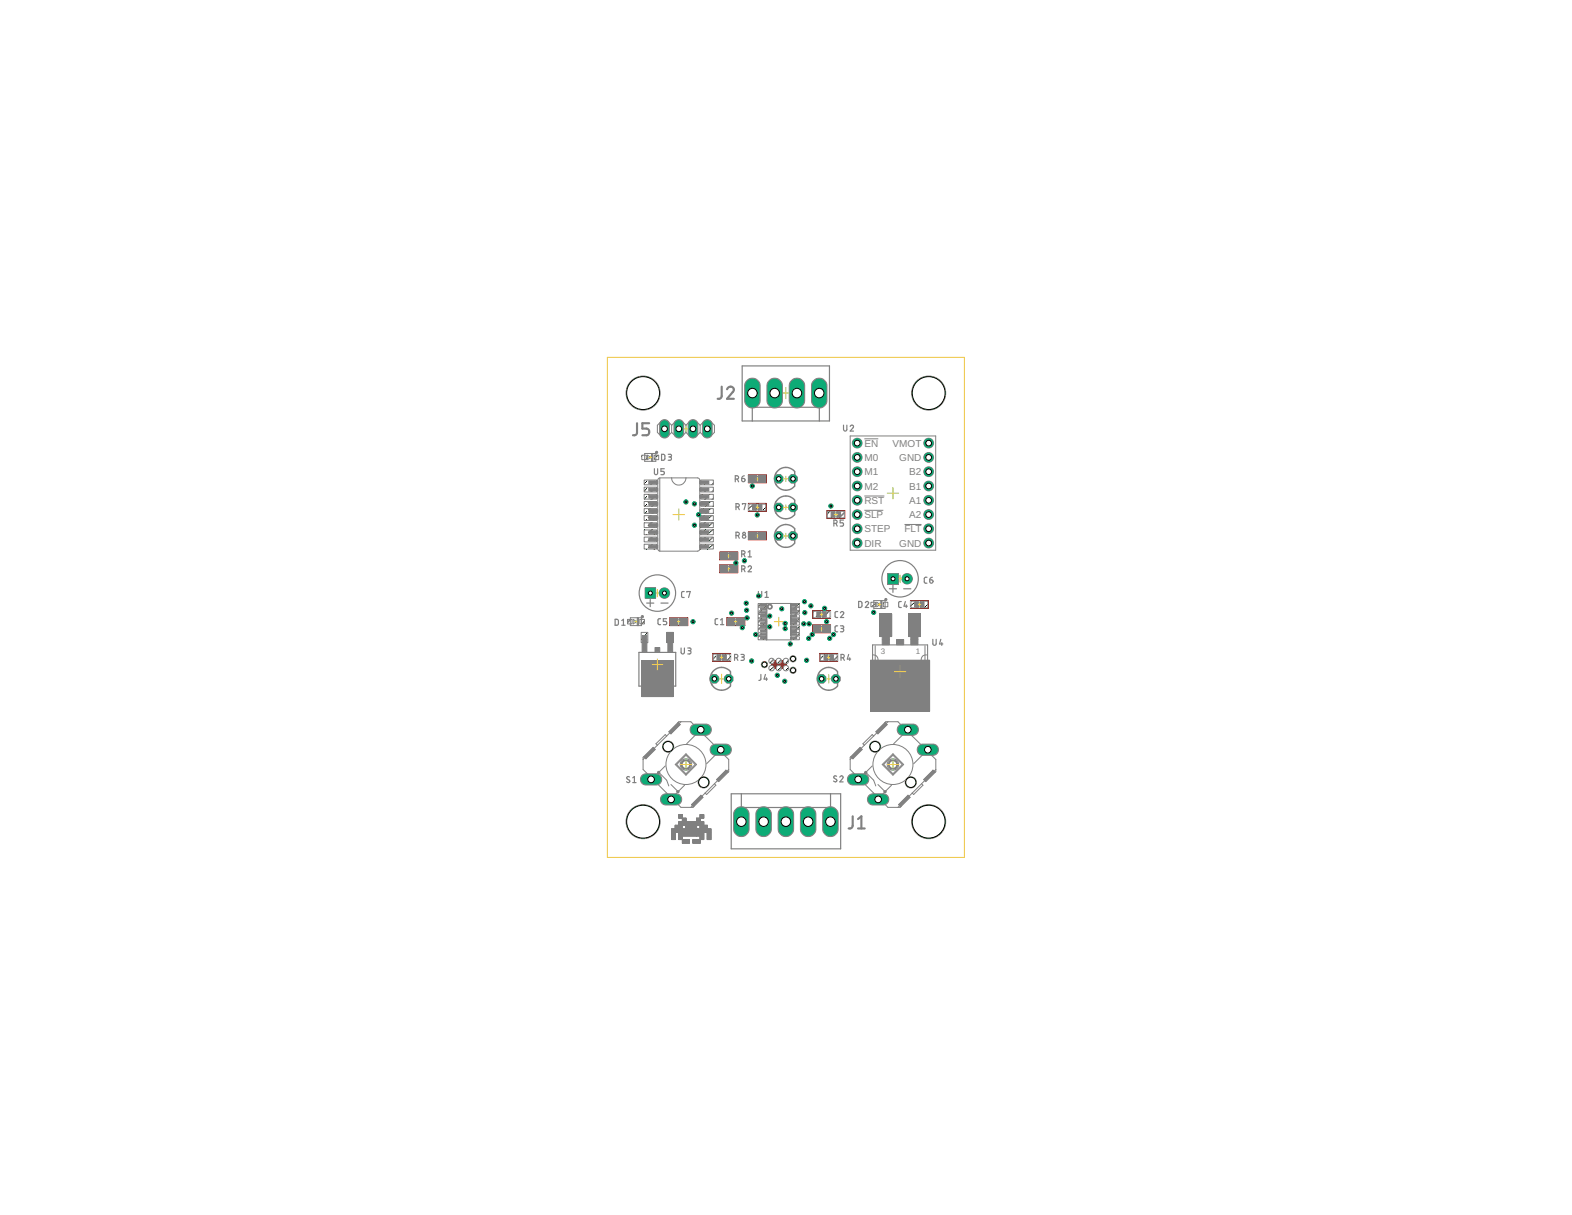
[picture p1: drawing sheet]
<svg xmlns="http://www.w3.org/2000/svg" width="279mm" height="216mm" viewBox="0 0 279 216" stroke-linecap="round" stroke-linejoin="round" font-family="sans-serif">
<defs><g id="words">
<g font-size="1.8" fill="#808080">
<text x="153.6" y="79.4">EN</text>
<text x="153.6" y="81.9">M0</text>
<text x="158.6" y="79.4">VMOT</text>
<text x="159.8" y="81.9">GND</text>
<text x="153.6" y="84.4">M1</text>
<text x="153.6" y="87">M2</text>
<text x="153.6" y="89.5">RST</text>
<text x="161.6" y="84.4">B2</text>
<text x="161.6" y="87">B1</text>
<text x="161.6" y="89.5">A1</text>
<text x="153.6" y="92.1">SLP</text>
<text x="153.6" y="94.6">STEP</text>
<text x="160.8" y="94.6">FLT</text>
<text x="161.6" y="92.1">A2</text>
<text x="153.6" y="97.1">DIR</text>
<text x="159.8" y="97.1">GND</text>
</g>
<g font-size="1.4" fill="#808080">
<text x="156.6" y="116.3">3</text>
<text x="162.8" y="116.3">1</text>
</g>
</g></defs>
<g fill="none" stroke="#c90d0c" stroke-width=".18">
<path d="M127.9 98.1h3.2v1.4h-3.2zM133 89.5h3.2v1.4h-3.2zM133 84.4h3.2v1.4h-3.2zM133 94.5h3.2v1.4h-3.2zM147 90.7h3.2v1.4h-3.2zM119 109.8h3.2v1.4h-3.2zM126.7 116.1h3.2v1.4h-3.2zM127.9 100.4h3.2v1.4h-3.2zM129.2 109.8h3.2v1.4h-3.2zM137.1 117.8h2.6v.5h-2.6zM137.1 118.3h2.6M137.1 118.2h2.6"/>
<path d="M137.1 118.1h2.6M137.1 118h2.6M137.1 117.9h2.6M137.5 117.8v-.3h.5v.3M137.5 118.3v.4h.5v-.4M137.5 118.7h.5M137.5 118.6h.5M137.5 118.5h.5M137.5 118.4h.5M137.5 117.8h.5M137.5 117.7h.5M137.5 117.6h.5"/>
<path d="M137.5 117.5h.5M138.8 118.3v.4h.5v-.4M138.8 117.8v-.3h.5v.3M138.8 118.7h.5M138.8 118.6h.5M138.8 118.5h.5M138.8 118.4h.5M138.8 117.8h.5M138.8 117.7h.5M138.8 117.6h.5M138.8 117.5h.5M144.4 108.5h3.2v1.4h-3.2z"/>
<path d="M144.4 111h3.2v1.4h-3.2zM145.7 116.1h3.2v1.4h-3.2zM161.8 106.7h3.2v1.4h-3.2z"/>
</g>
<g fill="#808080" stroke="#808080" stroke-width=".18">
<path d="M136.5 107.5a.45 .45 0 0 1 .7 .1 .45 .45 0 0 1-.2 .6 .45 .45 0 0 1-.6-.4h.1a.32 .32 0 0 1 .5-.3 .32 .32 0 0 1 0 .6 .32 .32 0 0 1-.5-.2l-.1-.1z" fill-rule="evenodd"/>
<path d="M157.3 106.4h.3v.3h-.3z" fill-rule="evenodd"/>
<path d="M121.2 135.3a.84 .84 0 0 1 1.4 .1 .84 .84 0 0 1-.4 1.2 .84 .84 0 0 1-1.1-.8h.1a.68 .68 0 0 1 1-.6 .68 .68 0 0 1 .2 1.1 .68 .68 0 0 1-1.1-.2l-.1-.3h-.1z" fill-rule="evenodd"/>
<path d="M158.1 135.3a.83 .83 0 0 1 1.3 .1 .83 .83 0 0 1-.4 1.2 .83 .83 0 0 1-1.1-.8h.1a.68 .68 0 0 1 1-.6 .68 .68 0 0 1 .2 1.1 .68 .68 0 0 1-1.1-.2l-.1-.3h-.1z" fill-rule="evenodd"/>
<path d="M120.4 140.5h.2v.3h-.2l-.1-.1h.3h-.3z" fill-rule="evenodd"/>
<path d="M116.9 137.1h.3v.3h-.3v-.2h.2h-.2z" fill-rule="evenodd"/>
<path d="M157.2 140.5h.3v.3h-.3l-.1-.1h.3h-.3z" fill-rule="evenodd"/>
<path d="M153.8 137.1h.2v.3h-.2l-.1-.2h.2h-.2z" fill-rule="evenodd"/>
<circle cx="114.3" cy="146" r="3"/>
<circle cx="165.1" cy="146" r="3"/>
<circle cx="165.1" cy="69.9" r="3"/>
<circle cx="114.3" cy="69.9" r="3"/>
<circle cx="137.1" cy="117.5" r=".49"/>
<circle cx="138.4" cy="117.5" r=".49"/>
<circle cx="139.7" cy="117.5" r=".49"/>
<circle cx="139.7" cy="118.7" r=".49"/>
<circle cx="138.4" cy="118.7" r=".49"/>
<circle cx="137.1" cy="118.7" r=".49"/>
<circle cx="135.9" cy="118.1" r=".55"/>
<circle cx="140.9" cy="119.1" r=".55"/>
<circle cx="140.9" cy="117.1" r=".55"/>
<circle cx="161.2" cy="102.8" r=".93"/>
<circle cx="118.1" cy="105.4" r=".93"/>
<circle cx="152.4" cy="78.7" r=".87"/>
<circle cx="152.4" cy="81.3" r=".87"/>
<circle cx="152.4" cy="83.8" r=".87"/>
<circle cx="152.4" cy="86.4" r=".87"/>
<circle cx="152.4" cy="88.9" r=".87"/>
<circle cx="152.4" cy="91.4" r=".87"/>
<circle cx="152.4" cy="94" r=".87"/>
<circle cx="152.4" cy="96.5" r=".87"/>
<circle cx="165.1" cy="96.5" r=".87"/>
<circle cx="165.1" cy="94" r=".87"/>
<circle cx="165.1" cy="91.4" r=".87"/>
<circle cx="165.1" cy="88.9" r=".87"/>
<circle cx="165.1" cy="86.4" r=".87"/>
<circle cx="165.1" cy="83.8" r=".87"/>
<circle cx="165.1" cy="81.3" r=".87"/>
<circle cx="165.1" cy="78.7" r=".87"/>
<circle cx="118.7" cy="132.7" r=".99"/>
<circle cx="125.1" cy="139" r=".99"/>
<circle cx="155.5" cy="132.7" r=".99"/>
<circle cx="161.9" cy="139" r=".99"/>
<circle cx="116.7" cy="80.4" r=".2"/>
<circle cx="114.2" cy="109.6" r=".21"/>
</g>
<g fill="none" stroke="#808080" stroke-width=".18">
<path d="M119.4 75.6v1.2M119.4 75.6l-.7-.7h-1.2l-.7 .7v1.2l.7 .7h1.2l.7-.7M119.4 76.8l.6 .7h1.3l.6-.7M119.4 75.6l.6-.7h1.3l.6 .7M121.9 75.6v1.2M121.9 76.8l.6 .7h1.3l.6-.7M121.9 75.6l.6-.7h1.3l.6 .7M124.4 75.6v1.2M124.4 75.6l.7-.7h1.2l.7 .7v1.2l-.7 .7h-1.2l-.7-.7M151.1 77.5h15.2v20.3h-15.2zM153.6 78h2.5M114.6 80.6h2v1.4h-2z"/>
<path d="M115.1 80.9l.6 .4-.6 .4zM117 85l.3-.1h6.7l.3 .1 .1 .3v12.3l-.3 .3h-6.8l-.4-.2v-12.4zM117.3 85v12.9M119.4 84.9a1.27 1.27 0 0 0 1.2 1.3 1.27 1.27 0 0 0 1.3-1.3M129.2 98.4h.7M129.2 99.2h.7M134.2 89.7h.8M134.2 90.6h.8M134.2 85.5h.8M134.2 84.7h.8M134.2 94.8h.8M134.2 95.7h.8"/>
<path d="M148.2 91h.7M148.2 91.8h.7M153.6 88.1h3.6M153.6 90.7h3.4M160.8 93.2h3M112 109.8h2v1.4h-2zM112.5 110.1l.6 .4-.6 .4zM120.3 110.9h.7M120.3 110h.7M127.9 116.4h.7M127.9 117.2h.7M129.2 100.6h.7"/>
<path d="M129.2 101.5h.7M130.4 110.9h.7M130.4 110h.7M136.2 107.2h4.4v6.5h-4.4zM145.7 108.8h.7M145.7 109.6h.7M145.7 111.3h.7M145.7 112.2h.7M146.9 116.4h.7M146.9 117.2h.7M155.1 116.4a.81 .81 0 0 1 1 .8 .81 .81 0 0 1-1 .8M155.3 106.7h2v1.4h-2z"/>
<path d="M155.6 114.7v8.6h8.8v-8.6M155.8 107l.6 .4-.6 .4zM163 107h.8M163 107.8h.8M164.7 116.4a.81 .81 0 0 0-1 .8 .81 .81 0 0 0 1 .8M114.4 134.5l.4 .3M114.8 134.8l1.7-1.6-.4-.4-1.8 1.8v2.1l6.7 6.8h2.2l1.7-1.8-.3-.4-1.7 1.7 .4 .3 1.5-1.6M115.6 138l-.3 .3 .7 .6 .2-.3-.6-.5M116 138.8l-.6-.7 .7 .7M116.1 132.9l-1.5 1.7 1.6-1.7M116.3 133.1l-1.6 1.6M116.3 133.2l-1.5 1.6"/>
<path d="M116.8 132.4l-2.5 2.6M117.1 137.2l1.4 1.4 .4 1.1M118.2 136.1l-1.5 1.5M118.5 130.8l-.3-.3-1.6 1.7 .2 .2M118.5 130.8l-1.7 1.6M119 130l1.5-1.6 .4 .4-1.6 1.6-.4-.4 1.7-1.8h2.2l6.7 6.8v2.1l-1.8 1.8-.3-.4 1.6-1.6M119.1 130.3l1.7-1.7-1.5 1.7M119.3 139.4l1.2 1.3M120.6 128.5l-1.6 1.7M121 128.2l-2.5 2.6M121.7 139.5l-1.6 1.6M121.9 133.9l1.9 1.9-1.9 2-1.9-2z"/>
<path d="M121.9 134.2l1.6 1.6-1.6 1.7-1.6-1.7zM123.7 130.5l-1.7 1.7M124.2 129.4l.6 .6-.5-.6M124.7 130l-.6-.5 .2-.2 .6 .6-.2 .3M127 139.3l.2 .2-1.6 1.7-.3-.3M127.2 134.1l-1.6 1.6M127.6 138.8l1.7-1.7-1.6 1.7M127.7 132.9l.7 .7-.5-.7M128.2 133.6l-.6-.5 .3-.3 .6 .6-.3 .3M129 136.9l.4 .3M129 136.9l-1.5 1.6M129.1 137l-1.6 1.6"/>
<path d="M129.5 136.7l-6.7 6.8M151.2 134.5l-.1 .1v2.1l6.7 6.8h2.2l1.8-1.8-.4-.4-1.7 1.7 .4 .3 1.5-1.6M151.2 134.5l1.7-1.7 .3 .4-1.6 1.6M151.2 134.5l.1 .1M151.3 134.6l.3 .2M152.4 138l-.3 .3 .6 .6 .3-.3-.6-.5M152.7 138.8l-.5-.7 .7 .7M152.9 132.9l-1.6 1.7M153 132.9l-1.7 1.7M153.1 133.1l-1.6 1.6M153.1 133.2l-1.5 1.6M153.6 132.4l-2.5 2.6"/>
<path d="M153.9 137.2l1.4 1.4 .4 1.1M155 136.1l-1.5 1.5M155.3 130.8l-.3-.3-1.6 1.7 .2 .2M155.3 130.8l-1.7 1.6M155.8 130l1.5-1.6 .4 .4-1.7 1.6-.3-.4 1.7-1.8h2.2l6.7 6.8v2.1l-1.8 1.8-.3-.4 1.6-1.6M155.9 130.3l1.7-1.7-1.6 1.7M156 139.4l1.3 1.3M157.4 128.5l-1.6 1.7M157.8 128.2l-2.5 2.6M158.5 139.5l-1.6 1.6M158.7 133.9l1.9 1.9-1.9 2-1.9-2zM158.7 134.2l1.7 1.6-1.7 1.7-1.6-1.7z"/>
<path d="M160.5 130.5l-1.7 1.7M161 129.4l.6 .6-.5-.6M161.5 130l-.6-.5 .2-.2 .7 .6-.3 .3M163.8 139.3l.2 .2-1.6 1.7-.3-.3M164 134.1l-1.6 1.6M164.4 138.8l1.7-1.7-1.6 1.7M164.5 132.9l.7 .7-.5-.7M165.1 133.6l-.7-.5 .3-.3 .6 .6-.2 .3M165.8 136.9l.4 .3M165.8 136.9l-1.5 1.6M165.9 137l-1.6 1.6M166.3 136.7l-6.7 6.8"/>
<path d="M119.1 141.6l-.2 .2 .6 .7 .3-.3-.7-.5M119.4 148.5h.6M119.4 149.1h.6M119.4 149h.6M119.4 148.9h.6M119.4 148.8h.6M119.4 148.7h.6M119.4 148.6h.6M119.4 148.4h.6M119.4 148.3h.6M119.4 148.2h.6M119.4 148.1h.6"/>
<path d="M119.4 148h.6M119.4 147.9h6.9M119.4 147.8h6.9M119.4 147.7h6.9M119.4 147.6h6.9M119.4 147.5h6.9M119.4 147.4h6.9M119.5 142.3l-.5-.6 .6 .6M120 147.3v-.7h5.7v.7M120 147.9v1.3h-.6v-1.9h6.9v1.9h-.6v-1.3M120 147.2h1.3M120 147.1h1.3"/>
<path d="M120 147h1.3M120 146.9h1.3M120 146.8h1.3M120 146.7h1.3M120.6 146.6v-.6h4.5v.6M120.6 148.5h4.5M120.6 149.1h.7M120.6 149h.7M120.6 148.9h.7M120.6 148.8h.7M120.6 148.7h.7M120.6 148.6h.7"/>
<path d="M120.6 148.4h4.5M120.6 148.3h4.5M120.6 148.2h4.5M120.6 148.1h4.5M120.6 148h4.5M120.6 146.6h4.5M120.6 146.5h4.5M120.6 146.4h4.5M120.6 146.3h4.5M120.6 146.2h4.5M120.6 146.1h4.5M120.6 145.3h.7"/>
<path d="M120.6 145.2h.7M120.6 145.1h.7M120.6 145h.7M120.6 144.9h.7M120.6 144.8h.7M121.3 146v-1.3h-.7v.7h1.3v.6M121.3 146.6v3.2h1.2v-.6h-1.9v-1.3M121.3 149.8h1.2M121.3 149.7h1.2M121.3 149.6h1.2M121.3 149.5h1.2M121.3 149.4h1.2"/>
<path d="M121.3 149.3h1.2M121.3 149.2h1.2M121.3 145.9h.6M121.3 145.8h.6M121.3 145.7h.6M121.3 145.6h.6M121.3 145.5h.6M121.3 145.4h.6M121.9 146.6v.7M121.9 147.2h1.9M121.9 147.1h1.9M121.9 147h1.9"/>
<path d="M121.9 146.9h1.9M121.9 146.8h1.9M121.9 146.7h1.9M123.2 149.8h1.2M123.2 149.7h1.2M123.2 149.6h1.2M123.2 149.5h1.2M123.2 149.4h1.2M123.2 149.3h1.2M123.2 149.2h1.2M123.8 146v-.6h1.3v-.7h-.7v1.3M123.8 146.6v1.9"/>
<path d="M123.8 145.9h.6M123.8 145.8h.6M123.8 145.7h.6M123.8 145.6h.6M123.8 145.5h.6M123.8 145.4h.6M124.4 146.6v.7M124.4 149.1h.7M124.4 149h.7M124.4 148.9h.7M124.4 148.8h.7M124.4 148.7h.7"/>
<path d="M124.4 148.6h.7M124.4 147.2h1.3M124.4 147.1h1.3M124.4 147h1.3M124.4 146.9h1.3M124.4 146.8h1.3M124.4 146.7h1.3M124.4 145.3h.7M124.4 145.2h.7M124.4 145.1h.7M124.4 145h.7M124.4 144.9h.7"/>
<path d="M124.4 144.8h.7M124.6 141.4l-1.6 1.7 1.7-1.7M124.8 141.6l-1.6 1.6M125.1 147.9v1.3h-1.9v.6h1.2v-1.3M125.7 148.5h.6M125.7 149.1h.6M125.7 149h.6M125.7 148.9h.6M125.7 148.8h.6M125.7 148.7h.6M125.7 148.6h.6M125.7 148.4h.6"/>
<path d="M125.7 148.3h.6M125.7 148.2h.6M125.7 148.1h.6M125.7 148h.6M126.3 147.9h-6.9M155.9 141.6l-.2 .2 .6 .7 .2-.3-.6-.5M156.3 142.3l-.5-.6 .6 .6M161.4 141.4l-1.5 1.7 1.6-1.7M161.6 141.6l-1.6 1.6"/>
<circle cx="160" cy="119.4" r=".99"/>
<circle cx="121.9" cy="135.8" r="3.6"/>
<circle cx="121.9" cy="135.8" r="1.02"/>
<circle cx="158.7" cy="135.8" r="3.6"/>
<circle cx="158.7" cy="135.8" r="1.02"/>
</g>
<g fill="#808080" stroke="#808080" stroke-width=".18">
<path d="M134.7 107.3h1.6v.5h-1.6z"/>
<path d="M134.7 107.9h1.6v.6h-1.6z"/>
<path d="M134.7 108.5h1.6v.6h-1.6z"/>
<path d="M134.7 109.2h1.6v.6h-1.6z"/>
<path d="M134.7 109.9h1.6v.5h-1.6z"/>
<path d="M134.7 110.5h1.6v.6h-1.6z"/>
<path d="M134.7 111.1h1.6v.6h-1.6z"/>
<path d="M134.7 111.8h1.6v.6h-1.6z"/>
<path d="M134.7 112.4h1.6v.6h-1.6z"/>
<path d="M134.7 113.1h1.6v.6h-1.6z"/>
<path d="M140.5 113.1h1.6v.6h-1.6z"/>
<path d="M140.5 112.4h1.6v.6h-1.6z"/>
<path d="M140.5 111.8h1.6v.6h-1.6z"/>
<path d="M140.5 111.1h1.6v.6h-1.6z"/>
<path d="M140.5 110.5h1.6v.6h-1.6z"/>
<path d="M140.5 109.9h1.6v.5h-1.6z"/>
<path d="M140.5 109.2h1.6v.6h-1.6z"/>
<path d="M140.5 108.5h1.6v.6h-1.6z"/>
<path d="M140.5 107.9h1.6v.6h-1.6z"/>
<path d="M140.5 107.3h1.6v.5h-1.6z"/>
<path d="M131 109.9h1.3v1.2h-1.3z"/>
<path d="M129.3 109.9h1.3v1.2h-1.3z"/>
<path d="M144.5 108.6h1.3v1.2h-1.3z"/>
<path d="M146.2 108.6h1.3v1.2h-1.3z"/>
<path d="M144.5 111.1h1.3v1.2h-1.3z"/>
<path d="M146.2 111.1h1.3v1.2h-1.3z"/>
<path d="M144.5 67.7a1.36 1.36 0 0 1 1.5-.5 1.36 1.36 0 0 1 1 1.3v2.7a1.38 1.38 0 0 1-1.4 1.3 1.38 1.38 0 0 1-1.4-1.3v-2.7z"/>
<path d="M140.6 67.7a1.36 1.36 0 0 1 1.5-.5 1.36 1.36 0 0 1 .9 1.3v2.7a1.38 1.38 0 0 1-1.4 1.3 1.38 1.38 0 0 1-1.3-1.3v-2.7z"/>
<path d="M136.6 67.7a1.36 1.36 0 0 1 1.5-.5 1.36 1.36 0 0 1 1 1.3v2.7a1.38 1.38 0 0 1-1.4 1.3 1.38 1.38 0 0 1-1.4-1.3v-2.7z"/>
<path d="M132.7 67.7a1.36 1.36 0 0 1 1.4-.5 1.36 1.36 0 0 1 1 1.3v2.7a1.38 1.38 0 0 1-1.4 1.3 1.38 1.38 0 0 1-1.3-1.3v-2.7z"/>
<path d="M130.7 143.9a1.36 1.36 0 0 1 1.5-.5 1.36 1.36 0 0 1 .9 1.2v2.8a1.38 1.38 0 0 1-1.3 1.3 1.38 1.38 0 0 1-1.4-1.3v-2.8z"/>
<path d="M134.7 143.9a1.36 1.36 0 0 1 1.4-.5 1.36 1.36 0 0 1 1 1.2v2.8a1.38 1.38 0 0 1-1.4 1.3 1.38 1.38 0 0 1-1.4-1.3v-2.8z"/>
<path d="M138.6 143.9a1.36 1.36 0 0 1 1.5-.5 1.36 1.36 0 0 1 1 1.2v2.8a1.38 1.38 0 0 1-1.4 1.3 1.38 1.38 0 0 1-1.4-1.3v-2.8z"/>
<path d="M142.6 143.9a1.36 1.36 0 0 1 1.4-.5 1.36 1.36 0 0 1 1 1.2v2.8a1.38 1.38 0 0 1-1.4 1.3 1.38 1.38 0 0 1-1.3-1.3v-2.8z"/>
<path d="M146.5 143.9a1.36 1.36 0 0 1 1.5-.5 1.36 1.36 0 0 1 1 1.2v2.8a1.38 1.38 0 0 1-1.4 1.3 1.38 1.38 0 0 1-1.4-1.3v-2.8z"/>
<path d="M114 117.4h5.6v6.4h-5.6z"/>
<path d="M118.5 112.4h1.2v1.8h-1.2z"/>
<path d="M114 112.4h1.1v1.8h-1.1z"/>
<path d="M157.8 101.9h1.9v1.9h-1.9z"/>
<path d="M114.7 104.5h1.8v1.8h-1.8z"/>
<path d="M119.1 109.9h1.3v1.2h-1.3z"/>
<path d="M120.8 109.9h1.4v1.2h-1.4z"/>
<path d="M161.9 106.8h1.3v1.2h-1.3z"/>
<path d="M163.6 106.8h1.3v1.2h-1.3z"/>
<path d="M154.7 117.3h10.5v9.1h-10.5z"/>
<path d="M161.5 109.1h2.1v4h-2.1z"/>
<path d="M156.4 109.1h2.1v4h-2.1z"/>
<path d="M114.5 85.3h2.2v.8h-2.2z"/>
<path d="M114.5 86.6h2.2v.8h-2.2z"/>
<path d="M114.5 87.8h2.2v.9h-2.2z"/>
<path d="M114.5 89.1h2.2v.9h-2.2z"/>
<path d="M114.5 90.4h2.2v.8h-2.2z"/>
<path d="M114.5 91.6h2.2v.9h-2.2z"/>
<path d="M114.5 92.9h2.2v.8h-2.2z"/>
<path d="M114.5 94.2h2.2v.8h-2.2z"/>
<path d="M124.5 94.2h2.3v.8h-2.3z"/>
<path d="M124.5 92.9h2.3v.8h-2.3z"/>
<path d="M124.5 91.6h2.3v.9h-2.3z"/>
<path d="M124.5 90.4h2.3v.8h-2.3z"/>
<path d="M124.5 89.1h2.3v.9h-2.3z"/>
<path d="M124.5 87.8h2.3v.9h-2.3z"/>
<path d="M124.5 86.6h2.3v.8h-2.3z"/>
<path d="M124.5 85.3h2.3v.8h-2.3z"/>
<path d="M114.5 95.4h2.2v.9h-2.2z"/>
<path d="M114.5 96.7h2.2v.9h-2.2z"/>
<path d="M124.5 95.4h2.3v.9h-2.3z"/>
<path d="M124.5 96.7h2.3v.9h-2.3z"/>
<path d="M128 98.2h1.3v1.2h-1.3z"/>
<path d="M129.7 98.2h1.3v1.2h-1.3z"/>
<path d="M128 100.5h1.3v1.2h-1.3z"/>
<path d="M129.7 100.5h1.3v1.2h-1.3z"/>
<path d="M126.7 116.2h1.4v1.2h-1.4z"/>
<path d="M128.4 116.2h1.4v1.2h-1.4z"/>
<path d="M145.8 116.2h1.3v1.2h-1.3z"/>
<path d="M147.5 116.2h1.3v1.2h-1.3z"/>
<path d="M147 90.8h1.4v1.2h-1.4z"/>
<path d="M148.8 90.8h1.3v1.2h-1.3z"/>
<path d="M133.1 89.6h1.3v1.2h-1.3z"/>
<path d="M134.8 89.6h1.3v1.2h-1.3z"/>
<path d="M134.8 84.5h1.3v1.2h-1.3z"/>
<path d="M133.1 84.5h1.3v1.2h-1.3z"/>
<path d="M133.1 94.6h1.3v1.2h-1.3z"/>
<path d="M134.8 94.6h1.3v1.2h-1.3z"/>
<path d="M116.3 80.9h.8v.8h-.8z"/>
<path d="M114.1 80.9h.8v.8h-.8z"/>
<path d="M113.7 110.1h.8v.8h-.8z"/>
<path d="M111.5 110.1h.8v.8h-.8z"/>
<path d="M157 107h.8v.8h-.8z"/>
<path d="M154.8 107h.8v.8h-.8z"/>
<path d="M117.6 74.7a.88 .88 0 0 1 1.4 .6v1.8a.87 .87 0 0 1-.9 .7 .87 .87 0 0 1-.9-.7v-1.8z"/>
<path d="M120.1 74.7a.88 .88 0 0 1 1.4 .6v1.8a.87 .87 0 0 1-.9 .7 .87 .87 0 0 1-.8-.7v-1.8z"/>
<path d="M122.6 74.7a.88 .88 0 0 1 1.4 .6v1.8a.87 .87 0 0 1-.8 .7 .87 .87 0 0 1-.9-.7v-1.8z"/>
<path d="M125.2 74.7a.88 .88 0 0 1 1.4 .6v1.8a.87 .87 0 0 1-.9 .7 .87 .87 0 0 1-.9-.7v-1.8z"/>
<path d="M114 137.9l.7-.4h2a1 1 0 0 1 .9 1 1 1 0 0 1-.9 1h-2a1.01 1.01 0 0 1-.7-1.6z"/>
<path d="M117.6 141.4l.7-.3h2a1 1 0 0 1 .9 .9 1 1 0 0 1-.9 1h-2a1.01 1.01 0 0 1-.7-1.6z"/>
<path d="M122.9 129.1l.6-.4h2.1a1 1 0 0 1 .8 1 1 1 0 0 1-.8 1h-2.1a1.01 1.01 0 0 1-.6-1.6z"/>
<path d="M126.4 132.6l.7-.4h2a1 1 0 0 1 .9 1 1 1 0 0 1-.9 1h-2a1.01 1.01 0 0 1-.7-1.6z"/>
<path d="M150.8 137.9l.7-.4h2a1 1 0 0 1 .9 1 1 1 0 0 1-.9 1h-2a1.01 1.01 0 0 1-.7-1.6z"/>
<path d="M154.4 141.4l.6-.3h2.1a1 1 0 0 1 .9 .9 1 1 0 0 1-.9 1h-2.1a1.01 1.01 0 0 1-.6-1.6z"/>
<path d="M159.7 129.1l.6-.4h2.1a1 1 0 0 1 .8 1 1 1 0 0 1-.8 1h-2.1a1.01 1.01 0 0 1-.6-1.6z"/>
<path d="M163.2 132.6l.7-.4h2a1 1 0 0 1 .9 1 1 1 0 0 1-.9 1h-2a1.01 1.01 0 0 1-.7-1.6z"/>
<path d="M116.4 115.1h.9v.7h-.9z"/>
<path d="M161.9 113.6h1.3v1h-1.3z"/>
<path d="M156.8 113.6h1.3v1h-1.3z"/>
<path d="M159.3 113.6h1.3v1h-1.3z"/>
<path d="M116.8 85.5h.1v.5h-.1z"/>
<path d="M116.8 86.7h.1v.5h-.1z"/>
<path d="M116.8 88h.1v.5h-.1z"/>
<path d="M116.8 89.3h.1v.5h-.1z"/>
<path d="M116.8 90.6h.1v.5h-.1z"/>
<path d="M116.8 91.8h.1v.5h-.1z"/>
<path d="M116.8 93.1h.1v.5h-.1z"/>
<path d="M116.8 94.3h.1v.5h-.1z"/>
<path d="M124.4 85.5h.1v.5h-.1z"/>
<path d="M124.4 86.7h.1v.5h-.1z"/>
<path d="M124.4 88h.1v.5h-.1z"/>
<path d="M124.4 89.3h.1v.5h-.1z"/>
<path d="M124.4 90.6h.1v.5h-.1z"/>
<path d="M124.4 91.8h.1v.5h-.1z"/>
<path d="M124.4 93.1h.1v.5h-.1z"/>
<path d="M124.4 94.3h.1v.5h-.1z"/>
<path d="M124.4 95.6h.1v.5h-.1z"/>
<path d="M124.4 96.9h.1v.5h-.1z"/>
<path d="M116.8 95.6h.1v.5h-.1z"/>
<path d="M116.8 96.9h.1v.5h-.1z"/>
<path d="M115.8 80.6h.2v1.4h-.2z"/>
<path d="M113.3 109.8h.2v1.4h-.2z"/>
<path d="M156.5 106.7h.3v1.4h-.3z"/>
<path d="M135.2 107.4h1v.3h-1z"/>
<path d="M135.2 108.1h1v.2h-1z"/>
<path d="M135.2 108.7h1v.3h-1z"/>
<path d="M135.2 109.4h1v.2h-1z"/>
<path d="M135.2 110h1v.3h-1z"/>
<path d="M135.2 110.7h1v.2h-1z"/>
<path d="M135.2 111.3h1v.3h-1z"/>
<path d="M135.2 112h1v.2h-1z"/>
<path d="M135.2 112.6h1v.3h-1z"/>
<path d="M135.2 113.3h1v.2h-1z"/>
<path d="M140.6 113.3h1v.2h-1z"/>
<path d="M140.6 112.6h1v.3h-1z"/>
<path d="M140.6 112h1v.2h-1z"/>
<path d="M140.6 111.3h1v.3h-1z"/>
<path d="M140.6 110.7h1v.2h-1z"/>
<path d="M140.6 110h1v.3h-1z"/>
<path d="M140.6 109.4h1v.2h-1z"/>
<path d="M140.6 108.7h1v.3h-1z"/>
<path d="M140.6 108.1h1v.2h-1z"/>
<path d="M140.6 107.4h1v.3h-1z"/>
<path d="M131.1 110h.5v.9h-.5z"/>
<path d="M130 110h.5v.9h-.5z"/>
<path d="M145.2 108.7h.5v1h-.5z"/>
<path d="M146.3 108.7h.6v1h-.6z"/>
<path d="M145.2 111.3h.5v.9h-.5z"/>
<path d="M146.3 111.3h.6v.9h-.6z"/>
<path d="M118.7 112.9h.8v2.9h-.8z"/>
<path d="M114.1 112.9h.9v2.9h-.9z"/>
<path d="M119.8 110h.5v.9h-.5z"/>
<path d="M121 110h.5v.9h-.5z"/>
<path d="M162.6 107h.5v.9h-.5z"/>
<path d="M163.7 107h.5v.9h-.5z"/>
<path d="M161.9 111.7h1.3v1.9h-1.3z"/>
<path d="M156.8 111.7h1.3v1.9h-1.3z"/>
<path d="M115.3 85.5h1.5v.5h-1.5z"/>
<path d="M115.3 86.7h1.5v.5h-1.5z"/>
<path d="M115.3 88h1.5v.5h-1.5z"/>
<path d="M115.3 89.3h1.5v.5h-1.5z"/>
<path d="M115.3 90.6h1.5v.5h-1.5z"/>
<path d="M115.3 91.8h1.5v.5h-1.5z"/>
<path d="M115.3 93.1h1.5v.5h-1.5z"/>
<path d="M115.3 94.3h1.5v.5h-1.5z"/>
<path d="M124.5 85.5h1.5v.5h-1.5z"/>
<path d="M124.5 86.7h1.5v.5h-1.5z"/>
<path d="M124.5 88h1.5v.5h-1.5z"/>
<path d="M124.5 89.3h1.5v.5h-1.5z"/>
<path d="M124.5 90.6h1.5v.5h-1.5z"/>
<path d="M124.5 91.8h1.5v.5h-1.5z"/>
<path d="M124.5 93.1h1.5v.5h-1.5z"/>
<path d="M124.5 94.3h1.5v.5h-1.5z"/>
<path d="M124.5 95.6h1.5v.5h-1.5z"/>
<path d="M124.5 96.9h1.5v.5h-1.5z"/>
<path d="M115.3 95.6h1.5v.5h-1.5z"/>
<path d="M115.3 96.9h1.5v.5h-1.5z"/>
<path d="M128.7 98.3h.5v1h-.5z"/>
<path d="M129.9 98.3h.5v1h-.5z"/>
<path d="M128.7 100.6h.5v.9h-.5z"/>
<path d="M129.9 100.6h.5v.9h-.5z"/>
<path d="M127.4 116.4h.5v.9h-.5z"/>
<path d="M128.6 116.4h.5v.9h-.5z"/>
<path d="M146.5 116.4h.5v.9h-.5z"/>
<path d="M147.6 116.4h.5v.9h-.5z"/>
<path d="M147.7 91h.5v.9h-.5z"/>
<path d="M148.9 91h.5v.9h-.5z"/>
<path d="M133.8 89.7h.5v.9h-.5z"/>
<path d="M134.9 89.7h.5v.9h-.5z"/>
<path d="M134.9 84.6h.5v1h-.5z"/>
<path d="M133.8 84.6h.5v1h-.5z"/>
<path d="M133.8 94.8h.5v.9h-.5z"/>
<path d="M134.9 94.8h.5v.9h-.5z"/>
<path d="M122.9 75.9h.5v.6h-.5z"/>
<path d="M120.4 75.9h.5v.6h-.5z"/>
<path d="M117.9 75.9h.5v.6h-.5z"/>
<path d="M125.5 75.9h.5v.6h-.5z"/>
<circle cx="127" cy="120.6" r=".83"/>
<circle cx="129.5" cy="120.6" r=".83"/>
<circle cx="146" cy="120.6" r=".83"/>
<circle cx="148.6" cy="120.6" r=".83"/>
<circle cx="138.4" cy="85.1" r=".83"/>
<circle cx="140.9" cy="85.1" r=".83"/>
<circle cx="138.4" cy="90.2" r=".83"/>
<circle cx="140.9" cy="90.2" r=".83"/>
<circle cx="138.4" cy="95.2" r=".83"/>
<circle cx="140.9" cy="95.2" r=".83"/>
</g>
<g fill="none" stroke="#808080" stroke-width=".21">
<path d="M131.9 65h15.5v9.8h-15.5zM133.7 74.8v-2.4h11.9v2.4M149.9 75.5v.8l.3 .3 .3-.2v-.9M151.1 75.8a.29 .29 0 0 1 .4-.2 .29 .29 0 0 1 .1 .4l-.5 .6h.6M116.3 83.3v.9l.2 .1 .4-.1v-.9M117.6 80.7l.4 .1 .2 .1v.7l-.2 .2h-.4zM118.1 83.3h-.6v.5h.5l.1 .2-.1 .3h-.5M118.8 80.7l.4 .1 .2 .2-.2 .2h-.3M119.1 81.2l.2 .1v.4l-.5 .1M130.7 85.1l.5-.1 .1-.2-.2-.2-.4-.1v1.1M130.8 90.1l.5-.1 .1-.3-.1-.2h-.5v1.1M130.8 95.2l.5-.1 .1-.2-.1-.2-.5-.1v1.1"/>
<path d="M131 85.1l.3 .5M131.2 90.1l.2 .5M131.2 95.2l.2 .5M131.8 98.5l.6-.1v-.4l-.6-.1v1.1M131.8 85h.4a.3 .3 0 0 1 .2 .4 .3 .3 0 0 1-.3 .2 .3 .3 0 0 1-.3-.3zM132 89.6v-.1h.5l-.3 1.1M132.2 98.5l.2 .5M132.3 84.5a.47 .47 0 0 0-.5 .5M133 98.1l.3-.2v1.1M133 99h.6M148.2 93l.5-.1v-.4l-.5-.1v1.1M148.6 93l.2 .5"/>
<path d="M149.9 92.4h-.6v.5h.5l.1 .2-.1 .4h-.5M109.3 110l.4 .1 .2 .1v.7l-.2 .2h-.4zM110.5 111.1h.6M110.5 110.3l.3-.3v1.1M113.6 115.9h6.5v6h-6.5zM114.9 107.2h1.3M115.6 106.5v1.3M117.4 109.9l-.3 .1-.2 .2 .1 .7 .4 .1M117.5 107.2h1.2M118.5 109.9h-.6v.5h.5l.1 .2-.1 .4h-.5M121.1 115.1v.9l.2 .2 .3-.2v-.9M121.6 105.1h-.3l-.2 .2 .1 .8 .4 .1"/>
<path d="M122.1 105.2v-.1h.6l-.3 1.1M122.2 115.1l.5 .1 .1 .2-.1 .2h-.4M122.5 115.6l.3 .1v.4l-.6 .1M127.6 109.9l-.4 .1-.1 .2v.7l.5 .1M128.1 111h.6M128.1 110.2l.3-.3v1.1M130.6 116.9l.5-.1v-.3l-.1-.2h-.4v1M130.9 116.9l.2 .4M131.7 116.3h.5l.1 .2-.1 .2-.4 .1M131.8 101.1l.6-.1v-.4l-.6-.1v1.1M132 116.8l.3 .2-.1 .2-.5 .1M132.2 101.1l.2 .5"/>
<path d="M133 100.8a.29 .29 0 0 1 .4-.2 .29 .29 0 0 1 .1 .4l-.5 .6h.6M134.8 105.1v.8l.2 .3 .4-.2v-.9M135.2 119.8v.9l-.1 .2h-.2M136 105.3l.3-.2v1.1M136 106.2h.6M136 119.8l-.2 .9h.6M148.9 108.7h-.4l-.1 .2v.7l.5 .1M148.9 111.2h-.4l-.1 .2v.8l.5 .1M149.4 108.9a.29 .29 0 0 1 .4-.2 .29 .29 0 0 1 .1 .4l-.5 .6h.6M149.4 111.2l.5 .1v.4h-.4M149.5 116.9l.5-.1v-.4l-.5-.1v1M149.7 111.7l.3 .2-.1 .3-.5 .1"/>
<path d="M149.8 116.9l.3 .4M150.8 116.3l-.2 .8h.6M151 116.9v.4M152.6 106.9h.4l.2 .2v.7l-.3 .1h-.3zM153.8 107.1a.29 .29 0 0 1 .4-.2 .29 .29 0 0 1 .1 .5l-.5 .5h.6M158.1 104.6h1.2M158.7 104v1.3M160.2 106.9h-.4l-.1 .2v.7l.5 .1M160.6 104.6h1.3M160.9 106.9l-.2 .8h.6M161.1 107.5v.4M164.8 102.6h-.4l-.1 .2v.7l.5 .1"/>
<path d="M165.2 103h.4a.29 .29 0 0 1 .2 .4 .29 .29 0 0 1-.3 .2 .29 .29 0 0 1-.3-.3zM165.7 102.6a.47 .47 0 0 0-.5 .4M165.8 113.6v.9l.2 .2 .4-.2v-.9M167.2 113.6l-.2 .8h.6M167.4 114.2v.5M111.9 138.1l-.3-.1-.2 .2 .4 .4a.28 .28 0 0 1 0 .5 .28 .28 0 0 1-.4-.2M112.5 138.2l.3-.2v1.1M112.5 139.1h.6M114.3 122h5.1v.7l-.5 .5h-4.2l-.4-.5zM114.3 122.6h5.1M114.3 122.5h5.1M114.3 122.3h5.1"/>
<path d="M114.3 122.1h5.1M114.3 122.8h5M114.5 123h4.7M114.7 123.1h4.3M136.2 120.4v.5M148.7 137.9h-.3l-.2 .2 .5 .5v.2l-.2 .1-.4-.1M149.3 138.1a.29 .29 0 0 1 .4-.2 .29 .29 0 0 1 .1 .4l-.5 .6h.6M130 141.1h19.4v9.7h-19.4zM131.8 141.1v2.4h15.8v-2.4"/>
<circle cx="132.2" cy="95.4" r=".3"/>
<circle cx="132.2" cy="94.8" r=".24"/>
<circle cx="116.8" cy="105.4" r="3.2"/>
<circle cx="160" cy="102.8" r="3.2"/>
</g>
<path d="M155.1 114.6h9.8v9.8l-.4 .4h-.5v-.4h-8.1v.4h-.5l-.3-.4zM155.1 123.8h9.8" fill="none" stroke="#808080" stroke-width=".19"/>
<g fill="none" stroke="#808080" stroke-width=".25">
<path d="M137.9 84.1l-.3 1 .3 1M137.9 86.1a2.02 2.02 0 0 0 3.3 .3M137.9 91.2a2.02 2.02 0 0 0 3.3 .3M137.9 96.2a2.01 2.01 0 0 0 3.3 .3M141.2 83.8a2.05 2.05 0 0 0-3.3 .3M141.2 88.9a2.04 2.04 0 0 0-2.7-.4 2.04 2.04 0 0 0-.6 2.7M141.2 93.9a2.04 2.04 0 0 0-2.7-.3 2.04 2.04 0 0 0-.6 2.7M141.2 83.8v2.6M141.2 88.9v2.5M141.2 94v2.5M129.8 119.3a2.03 2.03 0 0 0-2.7-.3 2.03 2.03 0 0 0-.6 2.7M129.8 119.4v2.5"/>
<path d="M148.8 119.3a2.03 2.03 0 0 0-2.7-.3 2.03 2.03 0 0 0-.5 2.7M148.9 119.4v2.5M126.5 121.6a2.05 2.05 0 0 0 3.3 .3M145.5 121.6a2.05 2.05 0 0 0 3.3 .3"/>
</g>
<path d="M113.2 75.2v1.8l-.3 .3h-.4M115.4 75.2h-1.2v1h.7a.6 .6 0 0 1 .5 .6 .6 .6 0 0 1-.5 .5h-.7M128.3 68.7l-.1 1.8-.2 .3-.4 .1M129.2 69.2a.59 .59 0 0 1 .9-.5 .59 .59 0 0 1 .1 1l-1 1.2h1.2M151.6 145.1l-.1 1.8-.2 .2-.5 .1M152.5 147.2h1.2M152.5 145.5l.6-.4v2.1" fill="none" stroke="#808080" stroke-width=".38"/>
<g fill="none" stroke="#afd134" stroke-width=".18">
<path d="M121.5 76.2h.9M121.9 75.8v.8M138.7 69.8h2M139.7 68.9v1.9M115.3 81.3h.5M115.6 81v.5M119.6 91.4h2.1M120.6 90.4v2M129.3 98.8h.5M129.5 98.5v.6M134.3 90.2h.6M134.3 85.1h.6"/>
<path d="M134.3 95.2h.6M134.6 84.8v.5M134.6 89.9v.5M134.6 95v.5M139.2 90.2h.9M139.2 85.1h.9M139.2 95.2h.9M139.7 84.6v.9M139.7 89.7v.9M139.7 94.8v.9M148.2 91.4h.7M148.6 91.1v.7"/>
<path d="M157.7 87.6h2M158.7 86.6v2M112.8 110.5h.5M113 110.2v.5M115.8 118.1h2M116.2 105.4h1.3M116.8 104.7v1.4M116.8 117.1v2M120.4 110.5h.5M120.6 110.2v.5M128 116.8h.5M128.2 116.6v.5"/>
<path d="M128.2 119.8v1.7M129.3 101.1h.5M129.5 100.8v.5M130.5 110.5h.5M130.8 110.2v.5M135.3 118.1h1.1M135.9 117.5v1.1M137.6 110.5h1.6M138.4 109.7v1.6M145.8 109.2h.5M145.8 111.7h.5M146 108.9v.6"/>
<path d="M146 111.5v.5M147 116.8h.6M147.3 116.6v.5M147.3 119.9v1.5M156 107.4h.5M156.3 107.2v.5M159 119.4h2M159.3 102.8h1.4M160 102.2v1.3M160 118.3v2.1M163.2 107.4h.5M163.4 107.2v.5"/>
<path d="M120.9 135.8h2M121.9 134.8v2.1M127.4 120.6h1.7M146.5 120.6h1.5M157.7 135.8h2M158.7 134.8v2.1M138.7 146h2M139.7 145v2"/>
</g>
<path d="M145.6 68.6v2.5" fill="none" stroke="#0dab76" stroke-width="2.6"/>
<circle cx="145.6" cy="69.9" r=".85" fill="#fff" stroke="#000" stroke-width=".18"/>
<path d="M141.6 68.6v2.5" fill="none" stroke="#0dab76" stroke-width="2.6"/>
<circle cx="141.6" cy="69.9" r=".85" fill="#fff" stroke="#000" stroke-width=".18"/>
<path d="M137.7 68.6v2.5" fill="none" stroke="#0dab76" stroke-width="2.6"/>
<circle cx="137.7" cy="69.9" r=".85" fill="#fff" stroke="#000" stroke-width=".18"/>
<path d="M133.7 68.6v2.5" fill="none" stroke="#0dab76" stroke-width="2.6"/>
<circle cx="133.7" cy="69.9" r=".85" fill="#fff" stroke="#000" stroke-width=".18"/>
<path d="M131.8 144.7v2.6" fill="none" stroke="#0dab76" stroke-width="2.6"/>
<circle cx="131.8" cy="146" r=".85" fill="#fff" stroke="#000" stroke-width=".18"/>
<path d="M135.7 144.7v2.6" fill="none" stroke="#0dab76" stroke-width="2.6"/>
<circle cx="135.7" cy="146" r=".85" fill="#fff" stroke="#000" stroke-width=".18"/>
<path d="M139.7 144.7v2.6" fill="none" stroke="#0dab76" stroke-width="2.6"/>
<circle cx="139.7" cy="146" r=".85" fill="#fff" stroke="#000" stroke-width=".18"/>
<path d="M143.6 144.7v2.6" fill="none" stroke="#0dab76" stroke-width="2.6"/>
<circle cx="143.6" cy="146" r=".85" fill="#fff" stroke="#000" stroke-width=".18"/>
<path d="M147.6 144.7v2.6" fill="none" stroke="#0dab76" stroke-width="2.6"/>
<circle cx="147.6" cy="146" r=".85" fill="#fff" stroke="#000" stroke-width=".18"/>
<circle cx="161.2" cy="102.8" r=".83" fill="#0dab76" stroke="#0dab76" stroke-width=".18"/>
<circle cx="161.2" cy="102.8" r=".36" fill="#fff" stroke="#000" stroke-width=".18"/>
<path d="M157.9 102h1.7v1.7h-1.7z" fill="#0dab76" stroke="#0dab76" stroke-width=".18"/>
<circle cx="158.7" cy="102.8" r=".36" fill="#fff" stroke="#000" stroke-width=".18"/>
<circle cx="118.1" cy="105.4" r=".83" fill="#0dab76" stroke="#0dab76" stroke-width=".18"/>
<circle cx="118.1" cy="105.4" r=".36" fill="#fff" stroke="#000" stroke-width=".18"/>
<path d="M114.8 104.6h1.6v1.6h-1.6z" fill="#0dab76" stroke="#0dab76" stroke-width=".18"/>
<circle cx="115.6" cy="105.4" r=".36" fill="#fff" stroke="#000" stroke-width=".18"/>
<circle cx="127" cy="120.6" r=".71" fill="#0dab76" stroke="#0dab76" stroke-width=".18"/>
<circle cx="127" cy="120.6" r=".4" fill="#fff" stroke="#000" stroke-width=".18"/>
<circle cx="129.5" cy="120.6" r=".71" fill="#0dab76" stroke="#0dab76" stroke-width=".18"/>
<circle cx="129.5" cy="120.6" r=".4" fill="#fff" stroke="#000" stroke-width=".18"/>
<circle cx="146" cy="120.6" r=".71" fill="#0dab76" stroke="#0dab76" stroke-width=".18"/>
<circle cx="146" cy="120.6" r=".4" fill="#fff" stroke="#000" stroke-width=".18"/>
<circle cx="148.6" cy="120.6" r=".71" fill="#0dab76" stroke="#0dab76" stroke-width=".18"/>
<circle cx="148.6" cy="120.6" r=".4" fill="#fff" stroke="#000" stroke-width=".18"/>
<circle cx="152.4" cy="78.7" r=".76" fill="#0dab76" stroke="#0dab76" stroke-width=".18"/>
<circle cx="152.4" cy="78.7" r=".51" fill="#fff" stroke="#000" stroke-width=".18"/>
<circle cx="152.4" cy="81.3" r=".76" fill="#0dab76" stroke="#0dab76" stroke-width=".18"/>
<circle cx="152.4" cy="81.3" r=".51" fill="#fff" stroke="#000" stroke-width=".18"/>
<circle cx="152.4" cy="83.8" r=".76" fill="#0dab76" stroke="#0dab76" stroke-width=".18"/>
<circle cx="152.4" cy="83.8" r=".51" fill="#fff" stroke="#000" stroke-width=".18"/>
<circle cx="152.4" cy="86.4" r=".76" fill="#0dab76" stroke="#0dab76" stroke-width=".18"/>
<circle cx="152.4" cy="86.4" r=".51" fill="#fff" stroke="#000" stroke-width=".18"/>
<circle cx="152.4" cy="88.9" r=".76" fill="#0dab76" stroke="#0dab76" stroke-width=".18"/>
<circle cx="152.4" cy="88.9" r=".51" fill="#fff" stroke="#000" stroke-width=".18"/>
<circle cx="152.4" cy="91.4" r=".76" fill="#0dab76" stroke="#0dab76" stroke-width=".18"/>
<circle cx="152.4" cy="91.4" r=".51" fill="#fff" stroke="#000" stroke-width=".18"/>
<circle cx="152.4" cy="94" r=".76" fill="#0dab76" stroke="#0dab76" stroke-width=".18"/>
<circle cx="152.4" cy="94" r=".51" fill="#fff" stroke="#000" stroke-width=".18"/>
<circle cx="152.4" cy="96.5" r=".76" fill="#0dab76" stroke="#0dab76" stroke-width=".18"/>
<circle cx="152.4" cy="96.5" r=".51" fill="#fff" stroke="#000" stroke-width=".18"/>
<circle cx="165.1" cy="96.5" r=".76" fill="#0dab76" stroke="#0dab76" stroke-width=".18"/>
<circle cx="165.1" cy="96.5" r=".51" fill="#fff" stroke="#000" stroke-width=".18"/>
<circle cx="165.1" cy="94" r=".76" fill="#0dab76" stroke="#0dab76" stroke-width=".18"/>
<circle cx="165.1" cy="94" r=".51" fill="#fff" stroke="#000" stroke-width=".18"/>
<circle cx="165.1" cy="91.4" r=".76" fill="#0dab76" stroke="#0dab76" stroke-width=".18"/>
<circle cx="165.1" cy="91.4" r=".51" fill="#fff" stroke="#000" stroke-width=".18"/>
<circle cx="165.1" cy="88.9" r=".76" fill="#0dab76" stroke="#0dab76" stroke-width=".18"/>
<circle cx="165.1" cy="88.9" r=".51" fill="#fff" stroke="#000" stroke-width=".18"/>
<circle cx="165.1" cy="86.4" r=".76" fill="#0dab76" stroke="#0dab76" stroke-width=".18"/>
<circle cx="165.1" cy="86.4" r=".51" fill="#fff" stroke="#000" stroke-width=".18"/>
<circle cx="165.1" cy="83.8" r=".76" fill="#0dab76" stroke="#0dab76" stroke-width=".18"/>
<circle cx="165.1" cy="83.8" r=".51" fill="#fff" stroke="#000" stroke-width=".18"/>
<circle cx="165.1" cy="81.3" r=".76" fill="#0dab76" stroke="#0dab76" stroke-width=".18"/>
<circle cx="165.1" cy="81.3" r=".51" fill="#fff" stroke="#000" stroke-width=".18"/>
<circle cx="165.1" cy="78.7" r=".76" fill="#0dab76" stroke="#0dab76" stroke-width=".18"/>
<circle cx="165.1" cy="78.7" r=".51" fill="#fff" stroke="#000" stroke-width=".18"/>
<circle cx="138.4" cy="85.1" r=".71" fill="#0dab76" stroke="#0dab76" stroke-width=".18"/>
<circle cx="138.4" cy="85.1" r=".4" fill="#fff" stroke="#000" stroke-width=".18"/>
<circle cx="140.9" cy="85.1" r=".71" fill="#0dab76" stroke="#0dab76" stroke-width=".18"/>
<circle cx="140.9" cy="85.1" r=".4" fill="#fff" stroke="#000" stroke-width=".18"/>
<circle cx="138.4" cy="90.2" r=".71" fill="#0dab76" stroke="#0dab76" stroke-width=".18"/>
<circle cx="138.4" cy="90.2" r=".4" fill="#fff" stroke="#000" stroke-width=".18"/>
<circle cx="140.9" cy="90.2" r=".71" fill="#0dab76" stroke="#0dab76" stroke-width=".18"/>
<circle cx="140.9" cy="90.2" r=".4" fill="#fff" stroke="#000" stroke-width=".18"/>
<circle cx="138.4" cy="95.2" r=".71" fill="#0dab76" stroke="#0dab76" stroke-width=".18"/>
<circle cx="138.4" cy="95.2" r=".4" fill="#fff" stroke="#000" stroke-width=".18"/>
<circle cx="140.9" cy="95.2" r=".71" fill="#0dab76" stroke="#0dab76" stroke-width=".18"/>
<circle cx="140.9" cy="95.2" r=".4" fill="#fff" stroke="#000" stroke-width=".18"/>
<path d="M118.1 75.4v1.6" fill="none" stroke="#0dab76" stroke-width="1.5"/>
<circle cx="118.1" cy="76.2" r=".51" fill="#fff" stroke="#000" stroke-width=".18"/>
<path d="M120.6 75.4v1.6" fill="none" stroke="#0dab76" stroke-width="1.5"/>
<circle cx="120.6" cy="76.2" r=".51" fill="#fff" stroke="#000" stroke-width=".18"/>
<path d="M123.2 75.4v1.6" fill="none" stroke="#0dab76" stroke-width="1.5"/>
<circle cx="123.2" cy="76.2" r=".51" fill="#fff" stroke="#000" stroke-width=".18"/>
<path d="M125.7 75.4v1.6" fill="none" stroke="#0dab76" stroke-width="1.5"/>
<circle cx="125.7" cy="76.2" r=".51" fill="#fff" stroke="#000" stroke-width=".18"/>
<path d="M114.8 138.5h1.8" fill="none" stroke="#0dab76" stroke-width="1.8"/>
<circle cx="115.7" cy="138.5" r=".59" fill="#fff" stroke="#000" stroke-width=".18"/>
<path d="M118.4 142h1.8" fill="none" stroke="#0dab76" stroke-width="1.8"/>
<circle cx="119.3" cy="142" r=".59" fill="#fff" stroke="#000" stroke-width=".18"/>
<path d="M123.7 129.7h1.7" fill="none" stroke="#0dab76" stroke-width="1.8"/>
<circle cx="124.5" cy="129.7" r=".59" fill="#fff" stroke="#000" stroke-width=".18"/>
<path d="M127.2 133.2h1.8" fill="none" stroke="#0dab76" stroke-width="1.8"/>
<circle cx="128.1" cy="133.2" r=".59" fill="#fff" stroke="#000" stroke-width=".18"/>
<path d="M151.6 138.5h1.8" fill="none" stroke="#0dab76" stroke-width="1.8"/>
<circle cx="152.5" cy="138.5" r=".59" fill="#fff" stroke="#000" stroke-width=".18"/>
<path d="M155.2 142h1.8" fill="none" stroke="#0dab76" stroke-width="1.8"/>
<circle cx="156.1" cy="142" r=".59" fill="#fff" stroke="#000" stroke-width=".18"/>
<path d="M160.5 129.7h1.7" fill="none" stroke="#0dab76" stroke-width="1.8"/>
<circle cx="161.4" cy="129.7" r=".59" fill="#fff" stroke="#000" stroke-width=".18"/>
<path d="M164 133.2h1.8" fill="none" stroke="#0dab76" stroke-width="1.8"/>
<circle cx="164.9" cy="133.2" r=".59" fill="#fff" stroke="#000" stroke-width=".18"/>
<circle cx="123.4" cy="93.3" r=".38" fill="#0dab76" stroke="#0dab76" stroke-width=".18"/>
<circle cx="123.4" cy="93.3" r=".17" fill="#fff" stroke="#000" stroke-width=".18"/>
<circle cx="146.9" cy="110.5" r=".38" fill="#0dab76" stroke="#0dab76" stroke-width=".18"/>
<circle cx="146.9" cy="110.5" r=".17" fill="#fff" stroke="#000" stroke-width=".18"/>
<circle cx="123.4" cy="89.5" r=".38" fill="#0dab76" stroke="#0dab76" stroke-width=".18"/>
<circle cx="123.4" cy="89.5" r=".17" fill="#fff" stroke="#000" stroke-width=".18"/>
<circle cx="133.7" cy="86.4" r=".38" fill="#0dab76" stroke="#0dab76" stroke-width=".18"/>
<circle cx="133.7" cy="86.4" r=".17" fill="#fff" stroke="#000" stroke-width=".18"/>
<circle cx="142.9" cy="110.8" r=".38" fill="#0dab76" stroke="#0dab76" stroke-width=".18"/>
<circle cx="142.9" cy="110.8" r=".17" fill="#fff" stroke="#000" stroke-width=".18"/>
<circle cx="123.2" cy="110.5" r=".38" fill="#0dab76" stroke="#0dab76" stroke-width=".18"/>
<circle cx="123.2" cy="110.5" r=".17" fill="#fff" stroke="#000" stroke-width=".18"/>
<circle cx="130" cy="108.9" r=".38" fill="#0dab76" stroke="#0dab76" stroke-width=".18"/>
<circle cx="130" cy="108.9" r=".17" fill="#fff" stroke="#000" stroke-width=".18"/>
<circle cx="155.3" cy="108.8" r=".38" fill="#0dab76" stroke="#0dab76" stroke-width=".18"/>
<circle cx="155.3" cy="108.8" r=".17" fill="#fff" stroke="#000" stroke-width=".18"/>
<circle cx="147.7" cy="89.9" r=".38" fill="#0dab76" stroke="#0dab76" stroke-width=".18"/>
<circle cx="147.7" cy="89.9" r=".17" fill="#fff" stroke="#000" stroke-width=".18"/>
<circle cx="138.2" cy="120" r=".38" fill="#0dab76" stroke="#0dab76" stroke-width=".18"/>
<circle cx="138.2" cy="120" r=".17" fill="#fff" stroke="#000" stroke-width=".18"/>
<circle cx="133.6" cy="117.5" r=".38" fill="#0dab76" stroke="#0dab76" stroke-width=".18"/>
<circle cx="133.6" cy="117.5" r=".17" fill="#fff" stroke="#000" stroke-width=".18"/>
<circle cx="132.7" cy="108.4" r=".38" fill="#0dab76" stroke="#0dab76" stroke-width=".18"/>
<circle cx="132.7" cy="108.4" r=".17" fill="#fff" stroke="#000" stroke-width=".18"/>
<circle cx="143" cy="106.9" r=".38" fill="#0dab76" stroke="#0dab76" stroke-width=".18"/>
<circle cx="143" cy="106.9" r=".17" fill="#fff" stroke="#000" stroke-width=".18"/>
<circle cx="139.6" cy="110.8" r=".38" fill="#0dab76" stroke="#0dab76" stroke-width=".18"/>
<circle cx="139.6" cy="110.8" r=".17" fill="#fff" stroke="#000" stroke-width=".18"/>
<circle cx="140.5" cy="114.4" r=".38" fill="#0dab76" stroke="#0dab76" stroke-width=".18"/>
<circle cx="140.5" cy="114.4" r=".17" fill="#fff" stroke="#000" stroke-width=".18"/>
<circle cx="143.4" cy="117.3" r=".38" fill="#0dab76" stroke="#0dab76" stroke-width=".18"/>
<circle cx="143.4" cy="117.3" r=".17" fill="#fff" stroke="#000" stroke-width=".18"/>
<circle cx="131.9" cy="111.5" r=".38" fill="#0dab76" stroke="#0dab76" stroke-width=".18"/>
<circle cx="131.9" cy="111.5" r=".17" fill="#fff" stroke="#000" stroke-width=".18"/>
<circle cx="134.8" cy="105.9" r=".38" fill="#0dab76" stroke="#0dab76" stroke-width=".18"/>
<circle cx="134.8" cy="105.9" r=".17" fill="#fff" stroke="#000" stroke-width=".18"/>
<circle cx="143.7" cy="113.4" r=".38" fill="#0dab76" stroke="#0dab76" stroke-width=".18"/>
<circle cx="143.7" cy="113.4" r=".17" fill="#fff" stroke="#000" stroke-width=".18"/>
<circle cx="147.5" cy="113.4" r=".38" fill="#0dab76" stroke="#0dab76" stroke-width=".18"/>
<circle cx="147.5" cy="113.4" r=".17" fill="#fff" stroke="#000" stroke-width=".18"/>
<circle cx="144.4" cy="112.8" r=".38" fill="#0dab76" stroke="#0dab76" stroke-width=".18"/>
<circle cx="144.4" cy="112.8" r=".17" fill="#fff" stroke="#000" stroke-width=".18"/>
<circle cx="148.1" cy="112.8" r=".38" fill="#0dab76" stroke="#0dab76" stroke-width=".18"/>
<circle cx="148.1" cy="112.8" r=".17" fill="#fff" stroke="#000" stroke-width=".18"/>
<circle cx="143" cy="108.9" r=".38" fill="#0dab76" stroke="#0dab76" stroke-width=".18"/>
<circle cx="143" cy="108.9" r=".17" fill="#fff" stroke="#000" stroke-width=".18"/>
<circle cx="144.1" cy="107.7" r=".38" fill="#0dab76" stroke="#0dab76" stroke-width=".18"/>
<circle cx="144.1" cy="107.7" r=".17" fill="#fff" stroke="#000" stroke-width=".18"/>
<circle cx="136.8" cy="111.4" r=".38" fill="#0dab76" stroke="#0dab76" stroke-width=".18"/>
<circle cx="136.8" cy="111.4" r=".17" fill="#fff" stroke="#000" stroke-width=".18"/>
<circle cx="132.6" cy="107.2" r=".38" fill="#0dab76" stroke="#0dab76" stroke-width=".18"/>
<circle cx="132.6" cy="107.2" r=".17" fill="#fff" stroke="#000" stroke-width=".18"/>
<circle cx="124.2" cy="91.5" r=".38" fill="#0dab76" stroke="#0dab76" stroke-width=".18"/>
<circle cx="124.2" cy="91.5" r=".17" fill="#fff" stroke="#000" stroke-width=".18"/>
<circle cx="121.9" cy="89.2" r=".38" fill="#0dab76" stroke="#0dab76" stroke-width=".18"/>
<circle cx="121.9" cy="89.2" r=".17" fill="#fff" stroke="#000" stroke-width=".18"/>
<circle cx="138.9" cy="108.2" r=".38" fill="#0dab76" stroke="#0dab76" stroke-width=".18"/>
<circle cx="138.9" cy="108.2" r=".17" fill="#fff" stroke="#000" stroke-width=".18"/>
<circle cx="130.8" cy="100" r=".38" fill="#0dab76" stroke="#0dab76" stroke-width=".18"/>
<circle cx="130.8" cy="100" r=".17" fill="#fff" stroke="#000" stroke-width=".18"/>
<circle cx="139.6" cy="111.7" r=".38" fill="#0dab76" stroke="#0dab76" stroke-width=".18"/>
<circle cx="139.6" cy="111.7" r=".17" fill="#fff" stroke="#000" stroke-width=".18"/>
<circle cx="132.3" cy="99.7" r=".38" fill="#0dab76" stroke="#0dab76" stroke-width=".18"/>
<circle cx="132.3" cy="99.7" r=".17" fill="#fff" stroke="#000" stroke-width=".18"/>
<circle cx="134.3" cy="112.8" r=".38" fill="#0dab76" stroke="#0dab76" stroke-width=".18"/>
<circle cx="134.3" cy="112.8" r=".17" fill="#fff" stroke="#000" stroke-width=".18"/>
<circle cx="139.5" cy="121.1" r=".38" fill="#0dab76" stroke="#0dab76" stroke-width=".18"/>
<circle cx="139.5" cy="121.1" r=".17" fill="#fff" stroke="#000" stroke-width=".18"/>
<circle cx="143.8" cy="110.8" r=".38" fill="#0dab76" stroke="#0dab76" stroke-width=".18"/>
<circle cx="143.8" cy="110.8" r=".17" fill="#fff" stroke="#000" stroke-width=".18"/>
<circle cx="146.6" cy="108.1" r=".38" fill="#0dab76" stroke="#0dab76" stroke-width=".18"/>
<circle cx="146.6" cy="108.1" r=".17" fill="#fff" stroke="#000" stroke-width=".18"/>
<circle cx="134.6" cy="91.5" r=".38" fill="#0dab76" stroke="#0dab76" stroke-width=".18"/>
<circle cx="134.6" cy="91.5" r=".17" fill="#fff" stroke="#000" stroke-width=".18"/>
<circle cx="132.8" cy="109.8" r=".38" fill="#0dab76" stroke="#0dab76" stroke-width=".18"/>
<circle cx="132.8" cy="109.8" r=".17" fill="#fff" stroke="#000" stroke-width=".18"/>
<circle cx="136.8" cy="109.5" r=".38" fill="#0dab76" stroke="#0dab76" stroke-width=".18"/>
<circle cx="136.8" cy="109.5" r=".17" fill="#fff" stroke="#000" stroke-width=".18"/>
<g fill="none" stroke="#eec643" stroke-width=".18">
<path d="M107.9 63.5h63.5v88.9h-63.5z"/>
<circle cx="114.3" cy="146" r="2.92"/>
</g>
<circle cx="114.3" cy="146" r="2.92" fill="#fff" stroke="#000" stroke-width=".18"/>
<circle cx="165.1" cy="146" r="2.92" fill="none" stroke="#eec643" stroke-width=".18"/>
<circle cx="165.1" cy="146" r="2.92" fill="#fff" stroke="#000" stroke-width=".18"/>
<circle cx="165.1" cy="69.9" r="2.92" fill="none" stroke="#eec643" stroke-width=".18"/>
<circle cx="165.1" cy="69.9" r="2.92" fill="#fff" stroke="#000" stroke-width=".18"/>
<circle cx="114.3" cy="69.9" r="2.92" fill="none" stroke="#eec643" stroke-width=".18"/>
<circle cx="114.3" cy="69.9" r="2.92" fill="#fff" stroke="#000" stroke-width=".18"/>
<circle cx="135.9" cy="118.1" r=".44" fill="none" stroke="#eec643" stroke-width=".18"/>
<circle cx="135.9" cy="118.1" r=".44" fill="#fff" stroke="#000" stroke-width=".18"/>
<circle cx="140.9" cy="119.1" r=".44" fill="none" stroke="#eec643" stroke-width=".18"/>
<circle cx="140.9" cy="119.1" r=".44" fill="#fff" stroke="#000" stroke-width=".18"/>
<circle cx="140.9" cy="117.1" r=".44" fill="none" stroke="#eec643" stroke-width=".18"/>
<circle cx="140.9" cy="117.1" r=".44" fill="#fff" stroke="#000" stroke-width=".18"/>
<circle cx="118.7" cy="132.7" r=".91" fill="none" stroke="#eec643" stroke-width=".18"/>
<circle cx="118.7" cy="132.7" r=".91" fill="#fff" stroke="#000" stroke-width=".18"/>
<circle cx="125.1" cy="139" r=".91" fill="none" stroke="#eec643" stroke-width=".18"/>
<circle cx="125.1" cy="139" r=".91" fill="#fff" stroke="#000" stroke-width=".18"/>
<circle cx="155.5" cy="132.7" r=".91" fill="none" stroke="#eec643" stroke-width=".18"/>
<circle cx="155.5" cy="132.7" r=".91" fill="#fff" stroke="#000" stroke-width=".18"/>
<circle cx="161.9" cy="139" r=".91" fill="none" stroke="#eec643" stroke-width=".18"/>
<circle cx="161.9" cy="139" r=".91" fill="#fff" stroke="#000" stroke-width=".18"/>
<use href="#words"/>
</svg>
